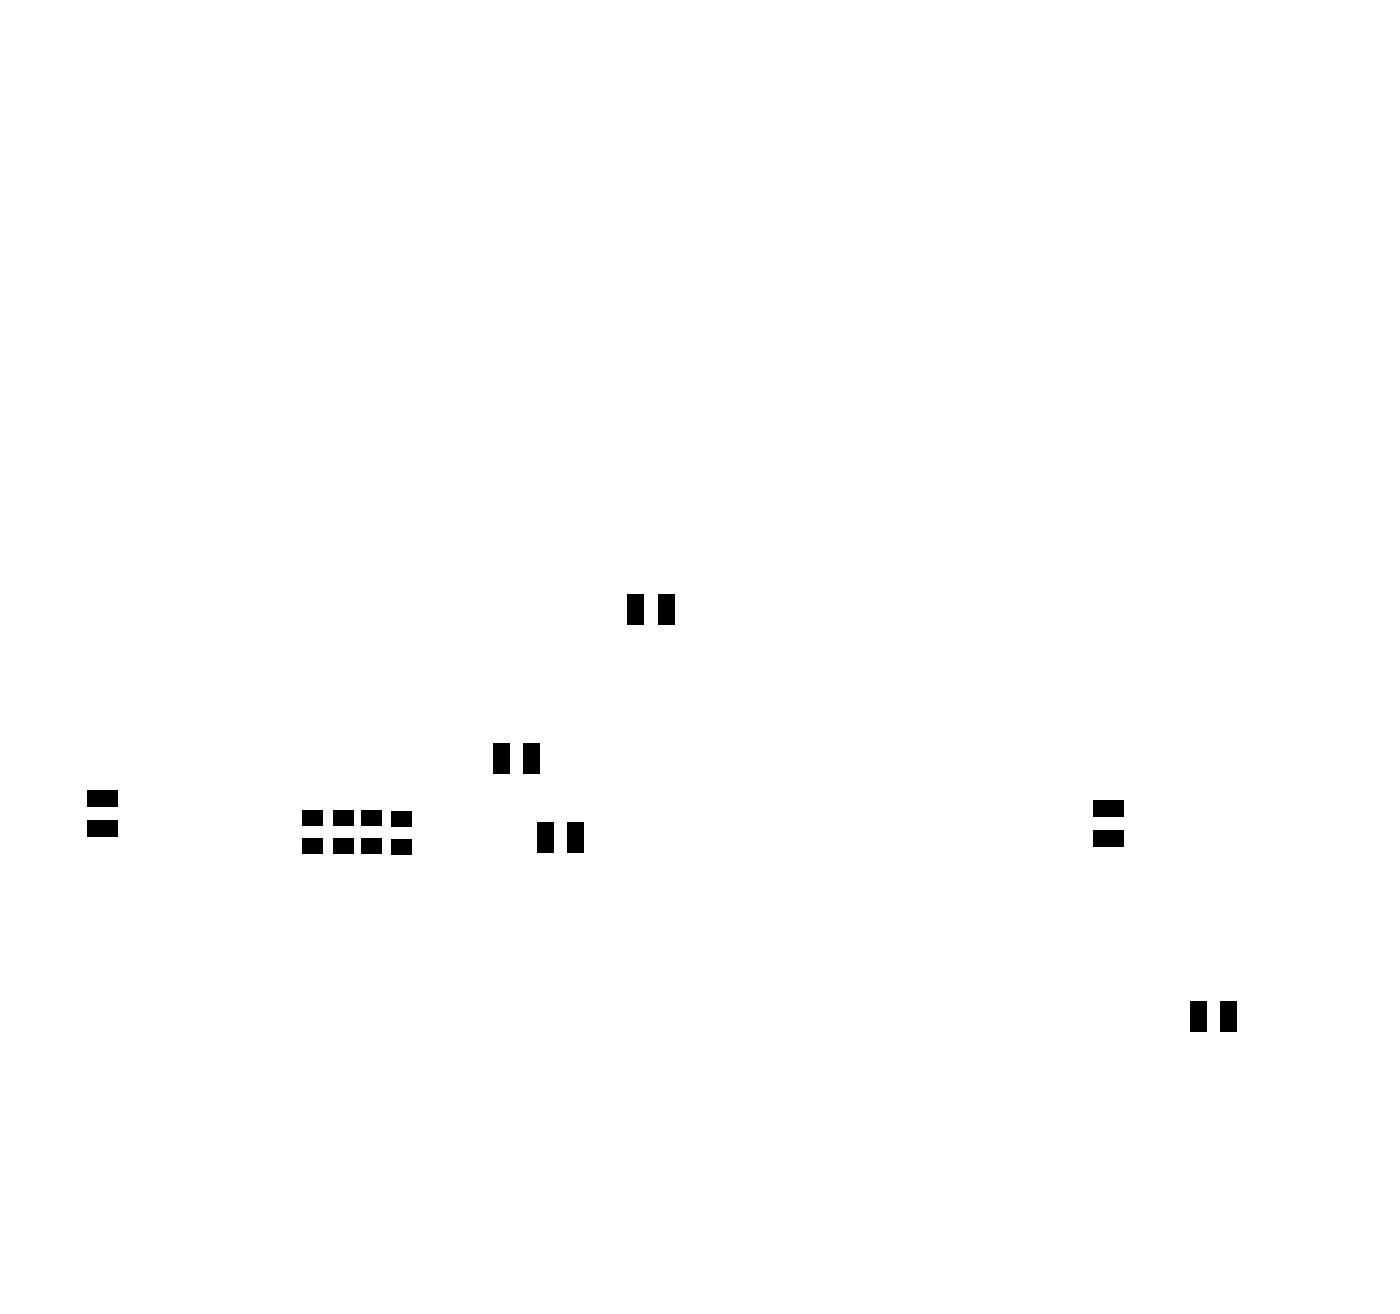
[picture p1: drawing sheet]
<svg xmlns="http://www.w3.org/2000/svg" width="138mm" height="129mm" viewBox="0 0 138 129" stroke-linecap="round" stroke-linejoin="round" font-family="sans-serif">
<g fill="#000">
<path d="M61.6 58.4h1.7v3.1h-1.7zM64.6 58.4h1.7v3.1h-1.7zM8.5 77.6h3.1v1.7h-3.1zM29.7 79.6h2v1.5h-2zM32.8 79.6h2v1.5h-2zM35.5 79.6h2v1.5h-2zM38.5 79.7h2v1.5h-2zM48.4 73h1.7v3.1h-1.7zM51.4 73h1.7v3.1h-1.7zM107.4 78.6h3.1v1.7h-3.1zM8.5 80.6h3.1v1.7h-3.1zM29.7 82.4h2v1.5h-2z"/>
<path d="M32.8 82.4h2v1.5h-2zM35.5 82.4h2v1.5h-2zM38.5 82.5h2v1.5h-2zM52.7 80.8h1.7v3.1h-1.7zM55.7 80.8h1.7v3.1h-1.7zM107.4 81.6h3.1v1.7h-3.1zM116.9 98.3h1.7v3.1h-1.7zM119.9 98.3h1.7v3.1h-1.7z"/>
</g>
</svg>
